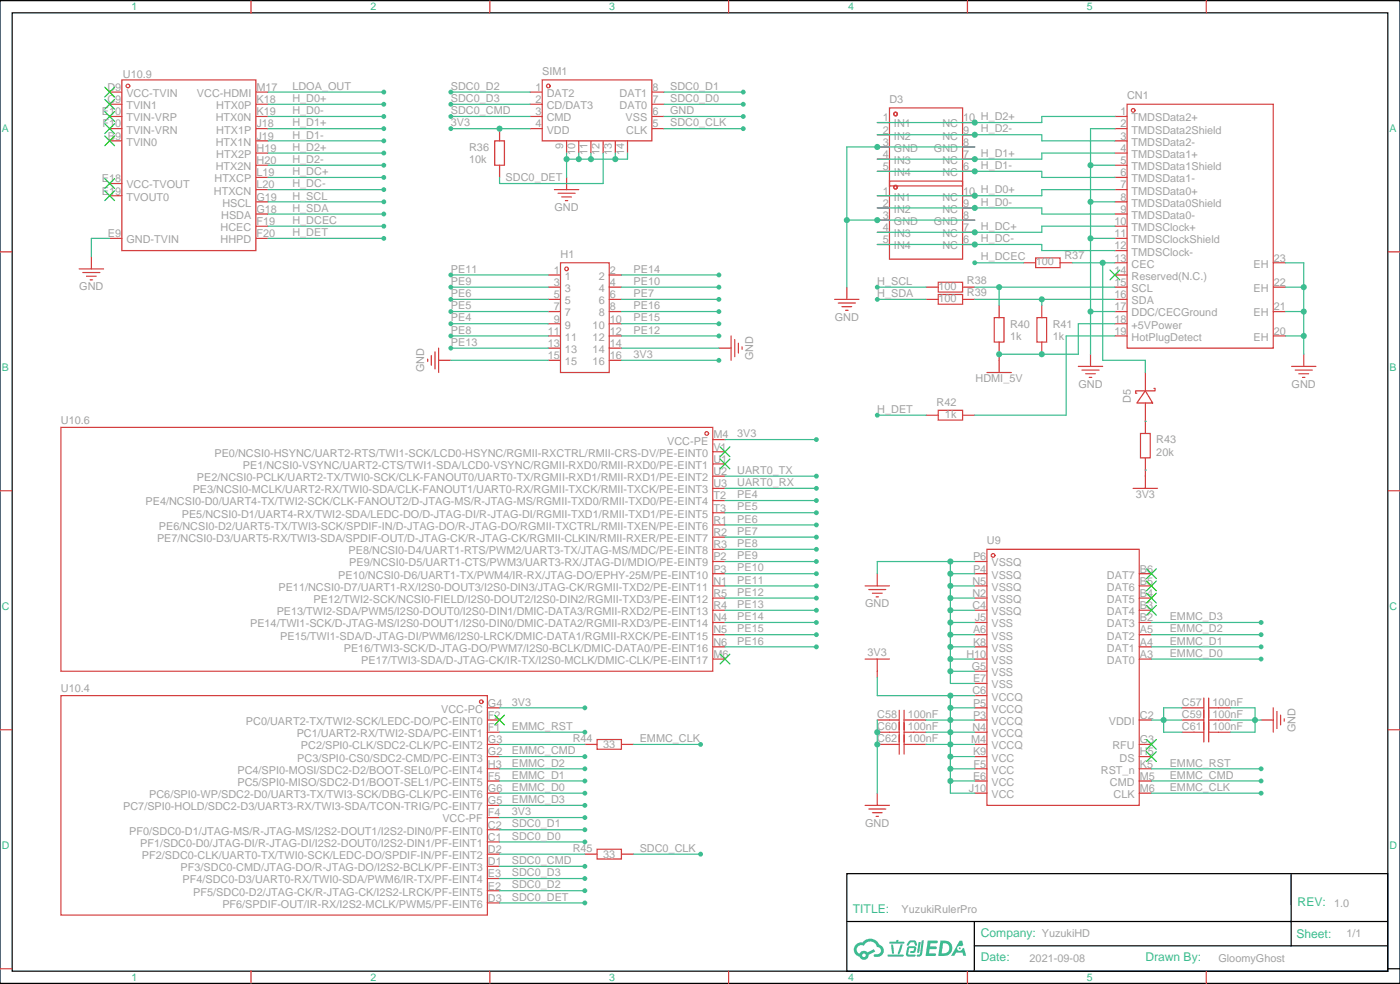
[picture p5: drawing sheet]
<svg xmlns="http://www.w3.org/2000/svg" width="405mm" height="285mm" viewBox="0 0 405 285" stroke-linecap="round" stroke-linejoin="round" font-family="sans-serif">
<defs><g id="words">
<g font-size="3.5" fill="#3dbc91">
<text x="375.7" y="262.3">REV:</text>
<text x="246.9" y="264">TITLE:</text>
<text x="284" y="271.1">Company: YuzukiHD</text>
<text x="375.4" y="271.4">Sheet:</text>
<text x="284" y="278.1">Date:</text>
<text x="331.6" y="278.1">Drawn By:</text>
</g>
<g font-size="3.1" fill="#3dbc91">
<text x="38.1" y="3">1</text>
<text x="107.2" y="3">2</text>
<text x="176.4" y="3">3</text>
<text x="245.5" y="3">4</text>
<text x="314.7" y="3">5</text>
<text x=".5" y="38.1">A</text>
<text x="402.3" y="38.1">A</text>
<text x=".5" y="107.3">B</text>
<text x="402.3" y="107.3">B</text>
<text x=".5" y="176.4">C</text>
<text x="402.3" y="176.4">C</text>
<text x=".5" y="245.6">D</text>
<text x="402.3" y="245.6">D</text>
<text x="38.1" y="283.8">1</text>
<text x="107.2" y="283.8">2</text>
<text x="176.4" y="283.8">3</text>
<text x="245.5" y="283.8">4</text>
<text x="314.7" y="283.8">5</text>
</g>
<g font-size="3.1" fill="#a2a2a2">
<text x="35.6" y="22.7">U10.9</text>
<text x="157" y="21.7">SIM1</text>
<text x="31.1" y="29.8">C9</text>
<text x="31.1" y="26.3">D9</text>
<text x="36.6" y="28.1">VCC-TVIN</text>
<text x="57" y="28.1">VCC-HDMI</text>
<text x="74.3" y="29.8">K18</text>
<text x="74.3" y="26.3">M17</text>
<text x="84.7" y="26">LDOA_OUT</text>
<text x="84.7" y="29.5">H_D0+</text>
<text x="130.5" y="26">SDC0_D2</text>
<text x="130.5" y="29.5">SDC0_D3</text>
<text x="155.1" y="26.3">1</text>
<text x="155.1" y="29.8">2</text>
<text x="158.3" y="28.1">DAT2</text>
<text x="179.4" y="28.1">DAT1</text>
<text x="188.9" y="29.8">7</text>
<text x="188.9" y="26.3">8</text>
<text x="194" y="26">SDC0_D1</text>
<text x="194" y="29.5">SDC0_D0</text>
<text x="257.5" y="29.9">D3</text>
<text x="326.3" y="28.8">CN1</text>
<text x="29.5" y="33.4">E10</text>
<text x="36.6" y="35.1">TVIN-VRP</text>
<text x="36.6" y="31.6">TVIN1</text>
<text x="62.5" y="35.1">HTX0N</text>
<text x="62.6" y="31.6">HTX0P</text>
<text x="74.3" y="33.4">K19</text>
<text x="84.7" y="33">H_D0-</text>
<text x="130.5" y="33">SDC0_CMD</text>
<text x="155.1" y="33.4">3</text>
<text x="158.3" y="31.6">CD/DAT3</text>
<text x="158.3" y="35.1">CMD</text>
<text x="179.4" y="31.6">DAT0</text>
<text x="181.1" y="35.1">VSS</text>
<text x="188.9" y="33.4">6</text>
<text x="194" y="33">GND</text>
<text x="255.6" y="35.1">1</text>
<text x="278.9" y="35.1">10 H_D2+</text>
<text x="324.4" y="33.4">1</text>
<text x="327.6" y="35.1">TMDSData2+</text>
<text x="29.7" y="36.9">F10</text>
<text x="31.2" y="40.4">B9</text>
<text x="36.6" y="38.7">TVIN-VRN</text>
<text x="62.6" y="38.7">HTX1P</text>
<text x="74.3" y="40.4">J19</text>
<text x="74.3" y="36.9">J18</text>
<text x="84.7" y="36.6">H_D1+</text>
<text x="84.7" y="40.1">H_D1-</text>
<text x="130.5" y="36.6">3V3</text>
<text x="155.1" y="36.9">4</text>
<text x="158.3" y="38.7">VDD</text>
<text x="181.3" y="38.7">CLK</text>
<text x="188.9" y="36.9">5</text>
<text x="194" y="36.6">SDC0_CLK</text>
<text x="255.6" y="38.7">2</text>
<text x="258.8" y="36.9">IN1</text>
<text x="258.8" y="40.4">IN2</text>
<text x="272.8" y="40.4">NC</text>
<text x="272.8" y="36.9">NC</text>
<text x="278.9" y="38.7">9</text>
<text x="284" y="38.3">H_D2-</text>
<text x="324.4" y="36.9">2</text>
<text x="324.4" y="40.4">3</text>
<text x="327.6" y="38.7">TMDSData2Shield</text>
<text x="36.6" y="42.2">TVIN0</text>
<text x="62.5" y="42.2">HTX1N</text>
<text x="62.6" y="45.7">HTX2P</text>
<text x="74.3" y="47.5">H20</text>
<text x="74.3" y="43.9">H19</text>
<text x="84.7" y="43.6">H_D2+</text>
<text x="84.7" y="47.1">H_D2-</text>
<text x="135.8" y="43.6">R36</text>
<text x="135.8" y="47.1">10k</text>
<text x="163" y="43.2" transform="rotate(-90 163 43.2)">9</text>
<text x="166.6" y="44.9" transform="rotate(-90 166.6 44.9)">10</text>
<text x="170.1" y="44.9" transform="rotate(-90 170.1 44.9)">11</text>
<text x="173.6" y="44.9" transform="rotate(-90 173.6 44.9)">12</text>
<text x="177.1" y="44.9" transform="rotate(-90 177.1 44.9)">13</text>
<text x="180.7" y="44.9" transform="rotate(-90 180.7 44.9)">14</text>
<text x="255.6" y="42.2">3</text>
<text x="255.6" y="45.7">4</text>
<text x="258.8" y="43.9">GND</text>
<text x="258.8" y="47.5">IN3</text>
<text x="270.4" y="43.9">GND</text>
<text x="272.8" y="47.5">NC</text>
<text x="278.9" y="45.7">7</text>
<text x="278.9" y="42.2">8</text>
<text x="284" y="45.4">H_D1+</text>
<text x="324.4" y="43.9">4</text>
<text x="324.4" y="47.5">5</text>
<text x="327.6" y="42.2">TMDSData2-</text>
<text x="327.6" y="45.7">TMDSData1+</text>
<text x="29.5" y="52.8">E18</text>
<text x="62.1" y="52.8">HTXCP</text>
<text x="62.5" y="49.2">HTX2N</text>
<text x="74.3" y="51">L19</text>
<text x="84.7" y="50.7">H_DC+</text>
<text x="146.4" y="52.4">SDC0_DET</text>
<text x="255.6" y="49.2">5</text>
<text x="258.8" y="51">IN4</text>
<text x="272.8" y="51">NC</text>
<text x="278.9" y="49.2">6</text>
<text x="284" y="48.9">H_D1-</text>
<text x="324.4" y="51">6</text>
<text x="327.6" y="49.2">TMDSData1Shield</text>
<text x="327.6" y="52.8">TMDSData1-</text>
<text x="29.5" y="56.3">E19</text>
<text x="36.6" y="58.1">TVOUT0</text>
<text x="36.6" y="54.5">VCC-TVOUT</text>
<text x="61.9" y="56.3">HTXCN</text>
<text x="64.4" y="59.8">HSCL</text>
<text x="74.3" y="58.1">G19</text>
<text x="74.3" y="54.5">L20</text>
<text x="84.7" y="54.2">H_DC-</text>
<text x="84.7" y="57.7">H_SCL</text>
<text x="255.6" y="56.3">1</text>
<text x="255.6" y="59.8">2</text>
<text x="258.8" y="58.1">IN1</text>
<text x="272.8" y="58.1">NC</text>
<text x="278.9" y="59.8">9</text>
<text x="278.9" y="56.3">10 H_D0+</text>
<text x="284" y="59.5">H_D0-</text>
<text x="324.4" y="54.5">7</text>
<text x="324.4" y="58.1">8</text>
<text x="327.6" y="56.3">TMDSData0+</text>
<text x="327.6" y="59.8">TMDSData0Shield</text>
<text x="64" y="63.3">HSDA</text>
<text x="74.3" y="65.1">F19</text>
<text x="74.3" y="61.6">G18</text>
<text x="84.7" y="61.3">H_SDA</text>
<text x="84.7" y="64.8">H_DCEC</text>
<text x="160.5" y="61.1">GND</text>
<text x="255.6" y="63.3">3</text>
<text x="258.8" y="61.6">IN2</text>
<text x="258.8" y="65.1">GND</text>
<text x="270.4" y="65.1">GND</text>
<text x="272.8" y="61.6">NC</text>
<text x="278.9" y="63.3">8</text>
<text x="322.6" y="65.1">10</text>
<text x="324.4" y="61.6">9</text>
<text x="327.6" y="63.3">TMDSData0-</text>
<text x="31.2" y="68.6">E9</text>
<text x="36.6" y="70.4">GND-TVIN</text>
<text x="63.9" y="66.9">HCEC</text>
<text x="63.9" y="70.4">HHPD</text>
<text x="74.3" y="68.6">F20</text>
<text x="84.7" y="68.3">H_DET</text>
<text x="255.6" y="66.9">4</text>
<text x="255.6" y="70.4">5</text>
<text x="258.8" y="68.6">IN3</text>
<text x="272.8" y="68.6">NC</text>
<text x="278.9" y="70.4">6</text>
<text x="278.9" y="66.9">7</text>
<text x="284" y="66.5">H_DC+</text>
<text x="284" y="70.1">H_DC-</text>
<text x="322.6" y="68.6">11</text>
<text x="327.6" y="66.9">TMDSClock+</text>
<text x="327.6" y="70.4">TMDSClockShield</text>
<text x="162.3" y="74.7">H1</text>
<text x="258.8" y="72.2">IN4</text>
<text x="272.8" y="72.2">NC</text>
<text x="284" y="75.4">H_DCEC</text>
<text x="299.9" y="76.8">100</text>
<text x="308.2" y="75">R37</text>
<text x="322.6" y="72.2">12</text>
<text x="322.6" y="75.7">13</text>
<text x="327.6" y="73.9">TMDSClock-</text>
<text x="327.6" y="77.5">CEC</text>
<text x="363" y="77.5">EH</text>
<text x="368.8" y="75.7">23</text>
<text x="23" y="84">GND</text>
<text x="130.5" y="78.9">PE11</text>
<text x="130.5" y="82.4">PE9</text>
<text x="160.4" y="79.2">1</text>
<text x="160.4" y="82.7">3</text>
<text x="163.6" y="81">1</text>
<text x="173.3" y="81">2</text>
<text x="176.6" y="82.7">4</text>
<text x="176.6" y="79.2">2</text>
<text x="183.4" y="78.9">PE14</text>
<text x="183.4" y="82.4">PE10</text>
<text x="254" y="82.4">H_SCL</text>
<text x="271.7" y="83.8">100</text>
<text x="280" y="82">R38</text>
<text x="322.6" y="79.2">14</text>
<text x="322.6" y="82.7">15</text>
<text x="327.6" y="81">Reserved(N.C.)</text>
<text x="368.8" y="82.7">22</text>
<text x="130.5" y="86">PE6</text>
<text x="130.5" y="89.5">PE5</text>
<text x="160.4" y="86.3">5</text>
<text x="160.4" y="89.8">7</text>
<text x="163.6" y="84.5">3</text>
<text x="163.6" y="88">5</text>
<text x="173.3" y="88">6</text>
<text x="173.3" y="84.5">4</text>
<text x="176.6" y="89.8">8</text>
<text x="176.6" y="86.3">6</text>
<text x="183.4" y="86">PE7</text>
<text x="183.4" y="89.5">PE16</text>
<text x="254" y="86">H_SDA</text>
<text x="271.7" y="87.3">100</text>
<text x="280" y="85.6">R39</text>
<text x="322.6" y="86.3">16</text>
<text x="322.6" y="89.8">17</text>
<text x="327.6" y="84.5">SCL</text>
<text x="327.6" y="88">SDA</text>
<text x="363" y="84.5">EH</text>
<text x="368.8" y="89.8">21</text>
<text x="130.5" y="93">PE4</text>
<text x="160.4" y="93.3">9</text>
<text x="163.6" y="91.6">7</text>
<text x="163.6" y="95.1">9</text>
<text x="171.6" y="95.1">10</text>
<text x="173.3" y="91.6">8</text>
<text x="176.6" y="93.3">10</text>
<text x="183.4" y="93">PE15</text>
<text x="241.7" y="92.8">GND</text>
<text x="292.5" y="94.8">R40</text>
<text x="304.8" y="94.8">R41</text>
<text x="322.6" y="93.3">18</text>
<text x="327.6" y="91.6">DDC/CECGround</text>
<text x="327.6" y="95.1">+5VPower</text>
<text x="363" y="91.6">EH</text>
<text x="130.5" y="96.5">PE8</text>
<text x="130.5" y="100.1">PE13</text>
<text x="158.6" y="96.9">11</text>
<text x="158.6" y="100.4">13</text>
<text x="163.6" y="98.6">11</text>
<text x="171.6" y="98.6">12</text>
<text x="176.6" y="100.4">14</text>
<text x="176.6" y="96.9">12</text>
<text x="183.4" y="96.5">PE12</text>
<text x="292.5" y="98.3">1k</text>
<text x="304.8" y="98.3">1k</text>
<text x="322.6" y="96.9">19</text>
<text x="327.6" y="98.6">HotPlugDetect</text>
<text x="363" y="98.6">EH</text>
<text x="368.8" y="96.9">20</text>
<text x="122.8" y="107.8" transform="rotate(-90 122.8 107.8)">GND</text>
<text x="158.6" y="103.9">15</text>
<text x="163.6" y="102.2">13</text>
<text x="163.6" y="105.7">15</text>
<text x="171.6" y="105.7">16</text>
<text x="171.6" y="102.2">14</text>
<text x="176.6" y="103.9">16</text>
<text x="183.4" y="103.6">3V3</text>
<text x="218.1" y="104.2" transform="rotate(-90 218.1 104.2)">GND</text>
<text x="282.5" y="110.5">HDMI_5V</text>
<text x="312.2" y="112.2">GND</text>
<text x="374" y="112.2">GND</text>
<text x="254" y="119.5">H_DET</text>
<text x="271.2" y="117.3">R42</text>
<text x="327.4" y="116.6" transform="rotate(-90 327.4 116.6)">D5</text>
<text x="17.6" y="122.6">U10.6</text>
<text x="273.6" y="120.9">1k</text>
<text x="193.2" y="128.6">VCC-PE</text>
<text x="206.6" y="126.8">M4</text>
<text x="206.6" y="130.4">V1</text>
<text x="213.4" y="126.5">3V3</text>
<text x="334.8" y="128.3">R43</text>
<text x="334.8" y="131.8">20k</text>
<text x="62.1" y="132.1">PE0/NCSI0-HSYNC/UART2-RTS/TWI1-SCK/LCD0-HSYNC/RGMII-RXCTRL/RMII-CRS-DV/PE-EINT0</text>
<text x="70.3" y="135.7">PE1/NCSI0-VSYNC/UART2-CTS/TWI1-SDA/LCD0-VSYNC/RGMII-RXD0/RMII-RXD0/PE-EINT1</text>
<text x="206.6" y="137.4">U2</text>
<text x="206.6" y="133.9">U1</text>
<text x="213.4" y="137.1">UART0_TX</text>
<text x="55.8" y="142.7">PE3/NCSI0-MCLK/UART2-RX/TWI0-SDA/CLK-FANOUT1/UART0-RX/RGMII-TXCK/RMII-TXCK/PE-EINT3</text>
<text x="57" y="139.2">PE2/NCSI0-PCLK/UART2-TX/TWI0-SCK/CLK-FANOUT0/UART0-TX/RGMII-RXD1/RMII-RXD1/PE-EINT2</text>
<text x="206.6" y="141">U3</text>
<text x="213.4" y="140.6">UART0_RX</text>
<text x="328.8" y="144">3V3</text>
<text x="42.1" y="146.2">PE4/NCSI0-D0/UART4-TX/TWI2-SCK/CLK-FANOUT2/D-JTAG-MS/R-JTAG-MS/RGMII-TXD0/RMII-TXD0/PE-EINT4</text>
<text x="52.6" y="149.8">PE5/NCSI0-D1/UART4-RX/TWI2-SDA/LEDC-DO/D-JTAG-DI/R-JTAG-DI/RGMII-TXD1/RMII-TXD1/PE-EINT5</text>
<text x="206.6" y="148">T3</text>
<text x="206.6" y="144.5">T2</text>
<text x="213.4" y="144.2">PE4</text>
<text x="213.4" y="147.7">PE5</text>
<text x="46" y="153.3">PE6/NCSI0-D2/UART5-TX/TWI3-SCK/SPDIF-IN/D-JTAG-DO/R-JTAG-DO/RGMII-TXCTRL/RMII-TXEN/PE-EINT6</text>
<text x="206.6" y="155.1">R2</text>
<text x="206.6" y="151.5">R1</text>
<text x="213.4" y="151.2">PE6</text>
<text x="213.4" y="154.7">PE7</text>
<text x="45.5" y="156.8">PE7/NCSI0-D3/UART5-RX/TWI3-SDA/SPDIF-OUT/D-JTAG-CK/R-JTAG-CK/RGMII-CLKIN/RMII-RXER/PE-EINT7</text>
<text x="100.9" y="160.4">PE8/NCSI0-D4/UART1-RTS/PWM2/UART3-TX/JTAG-MS/MDC/PE-EINT8</text>
<text x="206.6" y="158.6">R3</text>
<text x="213.4" y="158.3">PE8</text>
<text x="213.4" y="161.8">PE9</text>
<text x="285.8" y="157.5">U9</text>
<text x="98" y="167.4">PE10/NCSI0-D6/UART1-TX/PWM4/IR-RX/JTAG-DO/EPHY-25M/PE-EINT10</text>
<text x="101.1" y="163.9">PE9/NCSI0-D5/UART1-CTS/PWM3/UART3-RX/JTAG-DI/MDIO/PE-EINT9</text>
<text x="206.6" y="162.1">P2</text>
<text x="206.6" y="165.7">P3</text>
<text x="213.4" y="165.3">PE10</text>
<text x="281.7" y="162.1">P6</text>
<text x="281.7" y="165.7">P4</text>
<text x="287.1" y="163.9">VSSQ</text>
<text x="287.1" y="167.4">VSSQ</text>
<text x="320.5" y="167.4">DAT7</text>
<text x="330" y="165.7">B6</text>
<text x="80.6" y="170.9">PE11/NCSI0-D7/UART1-RX/I2S0-DOUT3/I2S0-DIN3/JTAG-CK/RGMII-TXD2/PE-EINT11</text>
<text x="206.6" y="172.7">R5</text>
<text x="206.6" y="169.2">N1</text>
<text x="213.4" y="168.9">PE11</text>
<text x="213.4" y="172.4">PE12</text>
<text x="281.5" y="169.2">N5</text>
<text x="281.5" y="172.7">N2</text>
<text x="287.1" y="170.9">VSSQ</text>
<text x="320.5" y="170.9">DAT6</text>
<text x="330" y="172.7">B4</text>
<text x="330" y="169.2">B5</text>
<text x="80.1" y="178">PE13/TWI2-SDA/PWM5/I2S0-DOUT0/I2S0-DIN1/DMIC-DATA3/RGMII-RXD2/PE-EINT13</text>
<text x="90.8" y="174.5">PE12/TWI2-SCK/NCSI0-FIELD/I2S0-DOUT2/I2S0-DIN2/RGMII-TXD3/PE-EINT12</text>
<text x="206.6" y="179.8">N4</text>
<text x="206.6" y="176.2">R4</text>
<text x="213.4" y="175.9">PE13</text>
<text x="213.4" y="179.4">PE14</text>
<text x="250.5" y="175.7">GND</text>
<text x="281.5" y="176.2">C4</text>
<text x="282.2" y="179.8">J5</text>
<text x="287.1" y="174.5">VSSQ</text>
<text x="287.1" y="178">VSSQ</text>
<text x="320.5" y="178">DAT4</text>
<text x="320.5" y="174.5">DAT5</text>
<text x="330" y="179.8">B2</text>
<text x="330" y="176.2">B3</text>
<text x="338.7" y="179.4">EMMC_D3</text>
<text x="72.4" y="181.5">PE14/TWI1-SCK/D-JTAG-MS/I2S0-DOUT1/I2S0-DIN0/DMIC-DATA2/RGMII-RXD3/PE-EINT14</text>
<text x="81.2" y="185.1">PE15/TWI1-SDA/D-JTAG-DI/PWM6/I2S0-LRCK/DMIC-DATA1/RGMII-RXCK/PE-EINT15</text>
<text x="206.6" y="183.3">N5</text>
<text x="213.4" y="183">PE15</text>
<text x="281.7" y="183.3">A6</text>
<text x="287.1" y="181.5">VSS</text>
<text x="287.1" y="185.1">VSS</text>
<text x="320.5" y="185.1">DAT2</text>
<text x="320.5" y="181.5">DAT3</text>
<text x="330" y="183.3">A5</text>
<text x="338.7" y="183">EMMC_D2</text>
<text x="99.5" y="188.6">PE16/TWI3-SCK/D-JTAG-DO/PWM7/I2S0-BCLK/DMIC-DATA0/PE-EINT16</text>
<text x="206.6" y="190.3">M6</text>
<text x="206.6" y="186.8">N6</text>
<text x="213.4" y="186.5">PE16</text>
<text x="251.2" y="189.8">3V3</text>
<text x="279.8" y="190.3">H10</text>
<text x="281.7" y="186.8">K8</text>
<text x="287.1" y="188.6">VSS</text>
<text x="320.5" y="188.6">DAT1</text>
<text x="330" y="190.3">A3</text>
<text x="330" y="186.8">A4</text>
<text x="338.7" y="190">EMMC_D0</text>
<text x="338.7" y="186.5">EMMC_D1</text>
<text x="104.6" y="192.1">PE17/TWI3-SDA/D-JTAG-CK/IR-TX/I2S0-MCLK/DMIC-CLK/PE-EINT17</text>
<text x="281.4" y="193.9">G5</text>
<text x="281.7" y="197.4">E7</text>
<text x="287.1" y="195.6">VSS</text>
<text x="287.1" y="192.1">VSS</text>
<text x="320.5" y="192.1">DAT0</text>
<text x="17.6" y="200.2">U10.4</text>
<text x="281.5" y="200.9">C6</text>
<text x="287.1" y="202.7">VCCQ</text>
<text x="287.1" y="199.2">VSS</text>
<text x="71.2" y="209.7">PC0/UART2-TX/TWI2-SCK/LEDC-DO/PC-EINT0</text>
<text x="127.7" y="206.2">VCC-PC</text>
<text x="141.3" y="204.5">G4</text>
<text x="141.3" y="208">F2</text>
<text x="148.2" y="204.1">3V3</text>
<text x="254" y="207.7">C58</text>
<text x="262.8" y="207.7">100nF</text>
<text x="281.7" y="204.5">P5</text>
<text x="281.7" y="208">P3</text>
<text x="287.1" y="206.2">VCCQ</text>
<text x="287.1" y="209.7">VCCQ</text>
<text x="321" y="209.7">VDDI</text>
<text x="330" y="208">C2</text>
<text x="342.2" y="207.7">C59</text>
<text x="342.2" y="204.1">C57</text>
<text x="351" y="207.7">100nF</text>
<text x="351" y="204.1">100nF</text>
<text x="85.9" y="213.3">PC1/UART2-RX/TWI2-SDA/PC-EINT1</text>
<text x="141.3" y="211.5">F1</text>
<text x="141.3" y="215">G3</text>
<text x="148.2" y="211.2">EMMC_RST</text>
<text x="165.8" y="214.7">R44</text>
<text x="185.2" y="214.7">EMMC_CLK</text>
<text x="254" y="211.2">C60</text>
<text x="254" y="214.7">C62</text>
<text x="262.8" y="211.2">100nF</text>
<text x="262.8" y="214.7">100nF</text>
<text x="281.2" y="215">M4</text>
<text x="281.5" y="211.5">N4</text>
<text x="287.1" y="213.3">VCCQ</text>
<text x="330" y="215">G3</text>
<text x="342.2" y="211.2">C61</text>
<text x="351" y="211.2">100nF</text>
<text x="375" y="211.8" transform="rotate(-90 375 211.8)">GND</text>
<text x="86.1" y="220.3">PC3/SPI0-CS0/SDC2-CMD/PC-EINT3</text>
<text x="87.1" y="216.8">PC2/SPI0-CLK/SDC2-CLK/PC-EINT2</text>
<text x="141.3" y="218.6">G2</text>
<text x="148.2" y="218.2">EMMC_CMD</text>
<text x="148.2" y="221.8">EMMC_D2</text>
<text x="174.6" y="216.5">33</text>
<text x="281.7" y="218.6">K9</text>
<text x="287.1" y="216.8">VCCQ</text>
<text x="287.1" y="220.3">VCC</text>
<text x="322.1" y="216.8">RFU</text>
<text x="324.2" y="220.3">DS</text>
<text x="330" y="218.6">H5</text>
<text x="338.7" y="221.8">EMMC_RST</text>
<text x="68.7" y="227.4">PC5/SPI0-MISO/SDC2-D1/BOOT-SEL1/PC-EINT5</text>
<text x="68.7" y="223.9">PC4/SPI0-MOSI/SDC2-D2/BOOT-SEL0/PC-EINT4</text>
<text x="141.3" y="225.6">F5</text>
<text x="141.3" y="222.1">H3</text>
<text x="148.2" y="225.3">EMMC_D1</text>
<text x="281.7" y="225.6">E6</text>
<text x="281.9" y="222.1">F5</text>
<text x="287.1" y="223.9">VCC</text>
<text x="287.1" y="227.4">VCC</text>
<text x="318.7" y="223.9">RST_n</text>
<text x="321.4" y="227.4">CMD</text>
<text x="330" y="225.6">M5</text>
<text x="330" y="222.1">K5</text>
<text x="338.7" y="225.3">EMMC_CMD</text>
<text x="43.2" y="230.9">PC6/SPI0-WP/SDC2-D0/UART3-TX/TWI3-SCK/DBG-CLK/PC-EINT6</text>
<text x="141.3" y="232.7">G5</text>
<text x="141.3" y="229.2">G6</text>
<text x="148.2" y="228.8">EMMC_D0</text>
<text x="148.2" y="232.4">EMMC_D3</text>
<text x="280.5" y="229.2">J10</text>
<text x="287.1" y="230.9">VCC</text>
<text x="322.4" y="230.9">CLK</text>
<text x="330" y="229.2">M6</text>
<text x="338.7" y="228.8">EMMC_CLK</text>
<text x="35.7" y="234.4">PC7/SPI0-HOLD/SDC2-D3/UART3-RX/TWI3-SDA/TCON-TRIG/PC-EINT7</text>
<text x="128.1" y="238">VCC-PF</text>
<text x="141.3" y="239.7">C2</text>
<text x="141.3" y="236.2">F4</text>
<text x="148.2" y="235.9">3V3</text>
<text x="148.2" y="239.4">SDC0_D1</text>
<text x="250.5" y="239.2">GND</text>
<text x="37.4" y="241.5">PF0/SDC0-D1/JTAG-MS/R-JTAG-MS/I2S2-DOUT1/I2S2-DIN0/PF-EINT0</text>
<text x="40.6" y="245">PF1/SDC0-D0/JTAG-DI/R-JTAG-DI/I2S2-DOUT0/I2S2-DIN1/PF-EINT1</text>
<text x="141.3" y="243.3">C1</text>
<text x="148.2" y="242.9">SDC0_D0</text>
<text x="41.1" y="248.6">PF2/SDC0-CLK/UART0-TX/TWI0-SCK/LEDC-DO/SPDIF-IN/PF-EINT2</text>
<text x="141.3" y="250.3">D1</text>
<text x="141.3" y="246.8">D2</text>
<text x="148.2" y="250">SDC0_CMD</text>
<text x="165.8" y="246.5">R45</text>
<text x="174.6" y="248.2">33</text>
<text x="185.2" y="246.5">SDC0_CLK</text>
<text x="52.3" y="252.1">PF3/SDC0-CMD/JTAG-DO/R-JTAG-DO/I2S2-BCLK/PF-EINT3</text>
<text x="52.8" y="255.6">PF4/SDC0-D3/UART0-RX/TWI0-SDA/PWM6/IR-TX/PF-EINT4</text>
<text x="141.3" y="257.4">E2</text>
<text x="141.3" y="253.8">E3</text>
<text x="148.2" y="253.5">SDC0_D3</text>
<text x="148.2" y="257">SDC0_D2</text>
<text x="56" y="259.1">PF5/SDC0-D2/JTAG-CK/R-JTAG-CK/I2S2-LRCK/PF-EINT5</text>
<text x="64.4" y="262.7">PF6/SPDIF-OUT/IR-RX/I2S2-MCLK/PWM5/PF-EINT6</text>
<text x="141.3" y="260.9">D3</text>
<text x="148.2" y="260.6">SDC0_DET</text>
<text x="386.3" y="262.3">1.0</text>
<text x="261.1" y="264.1">YuzukiRulerPro</text>
<text x="389.8" y="271.2">1/1</text>
<text x="298.1" y="278.2">2021-09-08</text>
<text x="352.8" y="278.2">GloomyGhost</text>
</g>
</g></defs>
<path d="M0 .2h405.3v284.3h-405.3zM3.5 3.7h398.3v277.3h-398.3zM245.2 252.8h156.6v28.2h-156.6zM373.8 252.8v20.9M245.2 266.6h156.5M282.1 273.7h119.6M282.1 266.6v14.1M401.8 280.3h3.5" fill="none" stroke="#000" stroke-width=".35"/>
<g fill="none" stroke="#d43d3d" stroke-width=".35">
<path d="M72.7 .2v3.5M141.8 .2v3.5M211 .2v3.5M280.1 .2v3.5M349.2 .2v3.5M0 72.9h3.5M401.8 72.9h3.5M0 142h3.5M401.8 142h3.5M0 211.1h3.5M401.8 211.1h3.5M0 280.3h3.5"/>
<path d="M72.7 281v3.5M141.8 281v3.5M211 281v3.5M280.1 281v3.5M349.2 281v3.5"/>
</g>
<g fill="#178fff">
<path d="M268.6 272.1h2.5l.4 .2-.1 .6h-2l-.1 .9h1.6l.4 .4-.5 .4h-1.7l-.1 1.2 1.8 .1 .2 .3-.2 .3-2.8 .1z"/>
<path d="M277.9 272.2h.7l.3 1.3-.6 .3a.74 .74 0 0 0-1.1 .3 .74 .74 0 0 0 .5 1 .74 .74 0 0 0 .9-.6l.5-.3 .6 2.3h-.8l-.3-.9h-1.8l-.5 .9h-.9z"/>
<path d="M266 272.6h.6l-.4 2.9a.31 .31 0 0 1-.4 .3 .31 .31 0 0 1-.3-.4z"/>
<path d="M266.9 272.1h.6l-.5 3.9a.89 .89 0 0 1-.7 .7 .89 .89 0 0 1-.9-.3l1-.4z"/>
<path d="M263.2 272.3l.6-.3 1.2 .2 .6 1.2-.7 .2-.3-1-1.1 .2a.95 .95 0 0 1-.9 .8l-.1-.2z"/>
<path d="M262.9 273.9l1.8-.1a1.04 1.04 0 0 1 .6 1 1.04 1.04 0 0 1-.9 .9h-.6a.29 .29 0 0 1-.3-.3 .29 .29 0 0 1 .3-.2l.7-.1 .2-.8-1.5 .1-.3 1.7 1.9 .1a.29 .29 0 0 1 .3 .3 .29 .29 0 0 1-.3 .3l-2-.1-.4-.2 .2-2.1z"/>
<path d="M257 276.2h4.4a.3 .3 0 0 1 .3 .3 .3 .3 0 0 1-.3 .3h-4.3z"/>
<path d="M260.7 273.2h.7l-.5 1.7a1.02 1.02 0 0 1-.7 1.2l-.3-.3z"/>
<path d="M258 273.3h.6l.2 2.4-.2 .3-.3-.2z"/>
<path d="M257.5 272.5h1.9l.2-.6h.5v.6h1.5a.29 .29 0 0 1 .3 .3 .29 .29 0 0 1-.3 .2h-4z"/>
<path d="M272.3 272.1l-.7 4.5h1.5a2.27 2.27 0 0 0 2.6-2.3 2.27 2.27 0 0 0-2.7-2.2zM273.1 272.9a1.5 1.5 0 0 1 1.8 1.5 1.5 1.5 0 0 1-2 1.4h-.3z"/>
<path d="M247.8 273.3a2.09 2.09 0 0 0 1 3.5 1.37 1.37 0 0 0 1.6 .9 1.37 1.37 0 0 0 1.1-1.4l1.9-1-.4-.7-1.8 .9a1.4 1.4 0 0 0-2.3 .5 1.32 1.32 0 0 1-.7-1.9 1.32 1.32 0 0 1 1.9-.5 2.02 2.02 0 0 1 2.1-1.2 2.02 2.02 0 0 1 1.8 1.6 1.09 1.09 0 0 1 1 1.4 1.09 1.09 0 0 1-1.5 .7 .41 .41 0 0 0-.5 .3 .41 .41 0 0 0 .3 .5 1.89 1.89 0 0 0 2.5-1.2 1.89 1.89 0 0 0-1.2-2.4 2.98 2.98 0 0 0-5-.7l-1 .2zM249.6 276.4a.55 .55 0 0 1 1.1 0 .55 .55 0 0 1-1.1 0z"/>
<circle cx="277.9" cy="274.4" r=".28"/>
</g>
<g fill="none" stroke="#d43d3d" stroke-width=".35">
<path d="M31.7 33.7h3.6M31.7 37.2h3.6M31.7 30.2h3.6M31.7 26.6h3.6M35.3 23.1h38.8v49.4h-38.8zM74.1 33.7h3.5M74.1 37.2h3.5M74.1 30.2h3.5M74.1 26.6h3.5M144.6 37.2v3.6M153.5 33.7h3.5M153.5 37.2h3.5"/>
<path d="M153.5 30.2h3.5M153.5 26.6h3.5M157 23.1h31.7v17.7h-31.7zM188.7 33.7h3.6M188.7 37.2h3.6M188.7 30.2h3.6M188.7 26.6h3.6M254 35.5h3.5M254 39h3.5M257.5 31.2h21.2v22.6h-21.2zM278.7 35.5h3.5M278.7 39h3.5"/>
<path d="M322.8 33.7h3.5M322.8 37.2h3.5M326.3 30.2h42.4v70.5h-42.4zM31.7 40.8h3.6M31.7 56.6h3.6M31.7 53.1h3.6M74.1 58.4h3.5M74.1 54.9h3.5M74.1 51.3h3.5M74.1 47.8h3.5M74.1 44.3h3.5M74.1 40.8h3.5"/>
<path d="M143.2 40.8h2.8v7h-2.8zM144.6 47.8v3.5M160.5 54.9h7.1M161.6 55.9h4.9M162.6 57h2.9M163.7 58h.7M164 40.8v3.5M164 51.3v3.6M167.6 40.8v3.5M171.1 40.8v3.5M174.6 40.8v3.5M178.2 40.8v3.5"/>
<path d="M181.7 40.8v3.5M254 56.6h3.5M254 42.5h3.5M254 46h3.5M254 49.6h3.5M257.5 52.4h21.2v22.6h-21.2zM278.7 56.6h3.5M278.7 42.5h3.5M278.7 46h3.5M278.7 49.6h3.5M322.8 58.4h3.5M322.8 54.9h3.5"/>
<path d="M322.8 51.3h3.5M322.8 47.8h3.5M322.8 44.3h3.5M322.8 40.8h3.5M22.9 77.8h7.1M24 78.9h4.9M25 79.9h2.9M26.5 74.3v3.5M31.7 69h3.6M74.1 65.4h3.5M74.1 61.9h3.5M74.1 69h3.5"/>
<path d="M158.7 79.6h3.6M162.3 76h14.1v31.8h-14.1zM176.4 79.6h3.5M254 60.2h3.5M254 63.7h3.5M254 67.2h3.5M254 70.7h3.5M278.7 60.2h3.5M278.7 63.7h3.5M278.7 67.2h3.5M278.7 70.7h3.5M296.3 76h3.6"/>
<path d="M299.9 74.6h7v2.8h-7zM306.9 76h3.5M322.8 65.4h3.5M322.8 61.9h3.5M322.8 69h3.5M322.8 76h3.5M322.8 72.5h3.5M322.8 79.6h3.5M368.7 76h3.5M26.1 81h.7M158.7 83.1h3.6M158.7 90.1h3.6"/>
<path d="M158.7 86.6h3.6M158.7 93.7h3.6M158.7 97.2h3.6M176.4 83.1h3.5M176.4 90.1h3.5M176.4 86.6h3.5M176.4 93.7h3.5M176.4 97.2h3.5M211.7 97.2v7.1M212.7 98.3v4.9M213.8 99.3v2.8M241.7 86.6h7"/>
<path d="M242.7 87.7h4.9M243.8 88.7h2.8M244.8 89.8h.7M245.2 83.1v3.5M268.1 83.1h3.5M268.1 86.6h3.5M271.6 81.7h7.1v2.8h-7.1zM271.6 85.2h7.1v2.8h-7.1zM278.7 83.1h3.5M278.7 86.6h3.5M287.9 91.9h2.8v7.1h-2.8zM289.3 88.4v3.5"/>
<path d="M289.3 99v8.8M300.2 91.9h2.8v7.1h-2.8zM301.6 88.4v3.5M301.6 99v3.5M322.8 83.1h3.5M322.8 90.1h3.5M322.8 86.6h3.5M322.8 93.7h3.5M322.8 97.2h3.5M368.7 83.1h3.5M368.7 90.1h3.5M368.7 97.2h3.5"/>
<path d="M123.8 103.9v.7M124.9 102.8v2.9M125.9 101.8v4.9M127 104.3h3.5M127 100.7v7.1M158.7 104.3h3.6M158.7 100.7h3.6M176.4 104.3h3.5M176.4 100.7h3.5M208.1 100.7h3.6M214.8 100.4v.7M271.6 118.7h7.1v2.8h-7.1z"/>
<path d="M285.8 107.8h7M312.2 106h7.1M313.3 107.1h4.9M314.3 108.1h2.8M315.4 109.2h.7M315.7 102.5v3.5M331.6 113.1l2.1 3.5h-4.6zM331.6 107.8v5.3M331.6 116.6v8.8M334.1 112.4h.3v.7h-5.6v.7h.3M373.9 106h7.1M375 107.1h4.9"/>
<path d="M376.1 108.1h2.8M377.1 109.2h.7M377.5 102.5v3.5M17.6 123.7h188.8v70.5h-188.8zM206.4 137.8h3.5M206.4 134.2h3.5M206.4 127.2h3.5M206.4 130.7h3.5M268.1 120.1h3.5M278.7 120.1h3.5M330.2 125.4h2.8v7.1h-2.8zM331.6 132.5v8.8"/>
<path d="M206.4 158.9h3.5M206.4 155.4h3.5M206.4 151.9h3.5M206.4 148.4h3.5M206.4 144.8h3.5M206.4 141.3h3.5M285.8 158.9h44v74.1h-44zM328.1 141.3h7M206.4 162.5h3.5M206.4 166h3.5M206.4 169.5h3.5M206.4 173h3.5"/>
<path d="M206.4 176.6h3.5M250.5 169.5h7M251.5 170.6h5M252.6 171.6h2.8M253.6 172.7h.8M254 166v3.5M282.2 162.5h3.6M282.2 166h3.6M282.2 169.5h3.6M282.2 173h3.6M282.2 176.6h3.6M329.8 166h3.6"/>
<path d="M329.8 169.5h3.6M329.8 173h3.6M329.8 176.6h3.6M206.4 180.1h3.5M206.4 183.6h3.5M206.4 187.2h3.5M206.4 190.7h3.5M250.5 190.7h7M254 190.7v5.3M282.2 180.1h3.6M282.2 183.6h3.6M282.2 187.2h3.6"/>
<path d="M282.2 197.7h3.6M282.2 194.2h3.6M282.2 190.7h3.6M329.8 180.1h3.6M329.8 183.6h3.6M329.8 187.2h3.6M329.8 190.7h3.6M17.6 201.3h123.5v63.5h-123.5zM141.1 204.8h3.5M141.1 211.9h3.5M141.1 218.9h3.5M141.1 215.4h3.5"/>
<path d="M141.1 208.3h3.5M169.3 215.4h3.6M172.9 214h7v2.8h-7zM179.9 215.4h3.5M254 211.9h6.3M254 215.4h6.3M254 208.3h6.3M260.3 205.5v12.7M261.8 211.9h6.3M261.8 215.4h6.3M261.8 208.3h6.3M261.8 205.5v12.7"/>
<path d="M282.2 204.8h3.6M282.2 211.9h3.6M282.2 218.9h3.6M282.2 215.4h3.6M282.2 208.3h3.6M282.2 201.3h3.6M329.8 218.9h3.6M329.8 215.4h3.6M329.8 208.3h3.6M342.2 204.8h6.3M342.2 211.9h6.3M342.2 208.3h6.3"/>
<path d="M348.5 202v12.7M350 204.8h6.3M350 211.9h6.3M350 208.3h6.3M350 202v12.7M365.1 208.3h3.6M368.7 204.8v7.1M369.7 205.9v4.9M370.8 206.9v2.8M371.8 208v.7M141.1 233h3.5M141.1 229.5h3.5"/>
<path d="M141.1 226h3.5M141.1 222.4h3.5M141.1 236.5h3.5M250.5 233h7M251.5 234.1h5M252.6 235.1h2.8M253.6 236.2h.8M254 229.5v3.5M282.2 229.5h3.6M282.2 226h3.6M282.2 222.4h3.6M329.8 229.5h3.6"/>
<path d="M329.8 226h3.6M329.8 222.4h3.6M141.1 240.1h3.5M141.1 257.7h3.5M141.1 254.2h3.5M141.1 250.7h3.5M141.1 247.1h3.5M141.1 243.6h3.5M169.3 247.1h3.6M172.9 245.7h7v2.8h-7zM179.9 247.1h3.5M141.1 261.2h3.5"/>
<circle cx="37" cy="24.9" r=".53"/>
<circle cx="158.7" cy="24.9" r=".53"/>
<circle cx="259.3" cy="33" r=".53"/>
<circle cx="328.1" cy="31.9" r=".53"/>
<circle cx="259.3" cy="54.2" r=".53"/>
<circle cx="164" cy="77.8" r=".53"/>
<circle cx="204.6" cy="125.4" r=".53"/>
<circle cx="287.5" cy="160.7" r=".53"/>
<circle cx="139.3" cy="203" r=".53"/>
</g>
<g fill="none" stroke="#3c3" stroke-width=".35">
<path d="M30.3 32.3l2.9 2.8M30.3 28.8l2.9 2.8M30.3 39.3l2.9 2.9M30.3 35.8l2.9 2.8M30.3 25.2l2.9 2.9M33.2 32.3l-2.9 2.8M33.2 28.8l-2.9 2.8M33.2 39.3l-2.9 2.9M33.2 35.8l-2.9 2.8M33.2 25.2l-2.9 2.9M30.3 55.2l2.9 2.8M30.3 51.7l2.9 2.8"/>
<path d="M33.2 55.2l-2.9 2.8M33.2 51.7l-2.9 2.8M321.4 78.1l2.8 2.9M324.2 78.1l-2.8 2.9M208.5 132.8l2.8 2.9M208.5 129.3l2.8 2.8M211.3 132.8l-2.8 2.9M211.3 129.3l-2.8 2.8M332 175.2l2.8 2.8M332 171.6l2.8 2.9M332 168.1l2.8 2.8M332 164.6l2.8 2.8"/>
<path d="M334.8 175.2l-2.8 2.8M334.8 171.6l-2.8 2.9M334.8 168.1l-2.8 2.8M334.8 164.6l-2.8 2.8M208.5 189.3l2.8 2.8M211.3 189.3l-2.8 2.8M143.2 206.9l2.8 2.8M146 206.9l-2.8 2.8M332 217.5l2.8 2.8M332 214l2.8 2.8M334.8 217.5l-2.8 2.8M334.8 214l-2.8 2.8"/>
</g>
<g fill="none" stroke="#3dbd91" stroke-width=".35">
<path d="M77.6 26.6h33.5M77.6 30.2h33.5M77.6 33.7h33.5M77.6 37.2h33.5M130.5 26.6h23M130.5 30.2h23M130.5 33.7h23M130.5 37.2h23M192.3 26.6h22.9M192.3 30.2h22.9M192.3 33.7h22.9M192.3 37.2h22.9"/>
<path d="M254 39h47.6v1.8h21.2M322.8 33.7h-21.2v1.8h-47.6M322.8 37.2h-7.1v65.3M77.6 40.8h33.5M77.6 44.3h33.5M77.6 47.8h33.5M77.6 51.3h33.5M77.6 54.9h33.5M77.6 58.4h33.5M164 44.3v7M167.6 44.3v1.7M171.1 44.3v1.7"/>
<path d="M174.6 44.3v8.8h-30v-1.8M178.2 44.3v1.7M181.7 44.3v1.7h-17.7M254 49.6h47.6v1.7h21.2M282.2 42.5h-37v40.6M315.7 47.8h7.1M315.7 58.4h7.1M322.8 44.3h-21.2v1.7h-47.6M322.8 54.9h-21.2v1.7h-47.6M31.7 69h-5.2v5.3M77.6 61.9h33.5M77.6 65.4h33.5"/>
<path d="M77.6 69h33.5M245.2 63.7h37M254 60.2h47.6v1.7h21.2M254 70.7h47.6v1.8h21.2M282.2 76h14.1M310.4 76h12.4M315.7 69h7.1M319.3 76v28.3h12.3v3.5M322.8 65.4h-21.2v1.8h-47.6M372.2 76h5.3v26.5M254 83.1h14.1M254 86.6h14.1"/>
<path d="M282.2 83.1h40.6M282.2 86.6h40.6M289.3 83.1v5.3M301.6 86.6v1.8M315.7 90.1h7.1M322.8 93.7h-10.6v8.8h-22.9M372.2 97.2h5.3M372.2 90.1h5.3M372.2 83.1h5.3M209.9 137.8h26.5M209.9 127.2h26.5M209.9 141.3h26.5"/>
<path d="M275.2 162.5v35.2h7M275.2 166h7M275.2 176.6h7M275.2 173h7M275.2 169.5h7M282.2 162.5h-28.2v3.5M254 196v5.3h28.2M275.2 190.7h7M275.2 187.2h7M275.2 183.6h7M275.2 180.1h7M275.2 194.2h7"/>
<path d="M333.4 190.7h31.7M333.4 187.2h31.7M333.4 183.6h31.7M333.4 180.1h31.7M144.6 204.8h24.7M144.6 211.9h24.7M144.6 218.9h24.7M144.6 215.4h24.7M183.4 215.4h19.4M254 208.3v21.2M268.1 208.3h14.1M268.1 211.9h14.1"/>
<path d="M268.1 215.4h14.1M275.2 201.3v28.2h7M275.2 204.8h7M275.2 218.9h7M333.4 208.3h8.8M342.2 204.8h-5.3v7.1h5.3M356.3 204.8h7.1v7.1h-7.1M356.3 208.3h8.8M144.6 226h24.7M144.6 229.5h24.7M144.6 222.4h24.7M144.6 236.5h24.7"/>
<path d="M144.6 233h24.7M275.2 226h7M275.2 222.4h7M333.4 226h31.7M333.4 229.5h31.7M333.4 222.4h31.7M144.6 240.1h24.7M144.6 243.6h24.7M144.6 247.1h24.7M144.6 250.7h24.7M144.6 254.2h24.7M144.6 257.7h24.7"/>
<path d="M183.4 247.1h19.4M144.6 261.2h24.7"/>
</g>
<g fill="#3dbd91">
<circle cx="331.6" cy="121.9" r=".18"/>
<circle cx="331.6" cy="136" r=".18"/>
</g>
<g fill="none" stroke="#3dbd91" stroke-width=".35">
<path d="M130.5 79.6h28.2M179.9 79.6h28.2M130.5 97.2h28.2M130.5 83.1h28.2M130.5 86.6h28.2M130.5 90.1h28.2M130.5 93.7h28.2M179.9 97.2h28.2M179.9 83.1h28.2M179.9 86.6h28.2M179.9 90.1h28.2M179.9 93.7h28.2"/>
<path d="M322.8 97.2h-14.1v22.9h-26.5M130.5 100.7h28.2M130.5 104.3h28.2M179.9 100.7h28.2M179.9 104.3h28.2M254 120.1h14.1M209.9 144.8h26.5M209.9 148.4h26.5M209.9 151.9h26.5M209.9 155.4h26.5M209.9 158.9h26.5M209.9 162.5h26.5"/>
<path d="M209.9 166h26.5M209.9 169.5h26.5M209.9 173h26.5M209.9 176.6h26.5M209.9 180.1h26.5M209.9 183.6h26.5M209.9 187.2h26.5"/>
</g>
<g fill="#3dbd91">
<circle cx="336.9" cy="208.3" r=".88"/>
<circle cx="363.4" cy="208.3" r=".88"/>
<circle cx="275.2" cy="190.7" r=".88"/>
<circle cx="275.2" cy="194.2" r=".88"/>
<circle cx="275.2" cy="162.5" r=".88"/>
<circle cx="275.2" cy="166" r=".88"/>
<circle cx="275.2" cy="187.2" r=".88"/>
<circle cx="275.2" cy="183.6" r=".88"/>
<circle cx="275.2" cy="180.1" r=".88"/>
<circle cx="275.2" cy="176.6" r=".88"/>
<circle cx="275.2" cy="173" r=".88"/>
<circle cx="275.2" cy="169.5" r=".88"/>
<circle cx="275.2" cy="226" r=".88"/>
<circle cx="275.2" cy="201.3" r=".88"/>
<circle cx="275.2" cy="204.8" r=".88"/>
<circle cx="275.2" cy="222.4" r=".88"/>
<circle cx="275.2" cy="218.9" r=".88"/>
<circle cx="275.2" cy="215.4" r=".88"/>
<circle cx="275.2" cy="211.8" r=".88"/>
<circle cx="275.2" cy="208.3" r=".88"/>
<circle cx="254" cy="211.8" r=".88"/>
<circle cx="254" cy="215.4" r=".88"/>
<circle cx="377.5" cy="97.2" r=".88"/>
<circle cx="377.5" cy="90.1" r=".88"/>
<circle cx="377.5" cy="83.1" r=".88"/>
<circle cx="144.6" cy="37.2" r=".88"/>
<circle cx="167.6" cy="46" r=".88"/>
<circle cx="164" cy="46" r=".88"/>
<circle cx="171.1" cy="46" r=".88"/>
<circle cx="178.2" cy="46" r=".88"/>
<circle cx="282.2" cy="60.2" r=".88"/>
<circle cx="282.2" cy="56.6" r=".88"/>
<circle cx="315.7" cy="47.8" r=".88"/>
<circle cx="315.7" cy="58.4" r=".88"/>
<circle cx="315.7" cy="69" r=".88"/>
<circle cx="315.7" cy="90.1" r=".88"/>
<circle cx="282.2" cy="39" r=".88"/>
<circle cx="282.2" cy="35.5" r=".88"/>
<circle cx="282.2" cy="46" r=".88"/>
<circle cx="282.2" cy="49.6" r=".88"/>
<circle cx="254" cy="42.5" r=".88"/>
<circle cx="254" cy="63.7" r=".88"/>
<circle cx="245.2" cy="63.7" r=".88"/>
<circle cx="282.2" cy="67.2" r=".88"/>
<circle cx="282.2" cy="70.7" r=".88"/>
<circle cx="289.3" cy="83.1" r=".88"/>
<circle cx="301.6" cy="86.6" r=".88"/>
<circle cx="289.3" cy="102.5" r=".88"/>
<circle cx="301.6" cy="102.5" r=".88"/>
<circle cx="319.3" cy="76" r=".88"/>
<circle cx="365.1" cy="190.7" r=".71"/>
<circle cx="365.1" cy="187.2" r=".71"/>
<circle cx="365.1" cy="183.6" r=".71"/>
<circle cx="365.1" cy="180.1" r=".71"/>
<circle cx="365.1" cy="226" r=".71"/>
<circle cx="365.1" cy="229.5" r=".71"/>
<circle cx="365.1" cy="222.4" r=".71"/>
<circle cx="111.1" cy="26.6" r=".71"/>
<circle cx="111.1" cy="30.2" r=".71"/>
<circle cx="111.1" cy="33.7" r=".71"/>
<circle cx="111.1" cy="37.2" r=".71"/>
<circle cx="111.1" cy="40.8" r=".71"/>
<circle cx="111.1" cy="44.3" r=".71"/>
<circle cx="111.1" cy="47.8" r=".71"/>
<circle cx="111.1" cy="51.3" r=".71"/>
<circle cx="111.1" cy="54.9" r=".71"/>
<circle cx="111.1" cy="58.4" r=".71"/>
<circle cx="111.1" cy="61.9" r=".71"/>
<circle cx="111.1" cy="65.4" r=".71"/>
<circle cx="111.1" cy="69" r=".71"/>
<circle cx="202.8" cy="215.4" r=".71"/>
<circle cx="169.3" cy="204.8" r=".71"/>
<circle cx="169.3" cy="236.5" r=".71"/>
<circle cx="169.3" cy="211.8" r=".71"/>
<circle cx="169.3" cy="218.9" r=".71"/>
<circle cx="169.3" cy="222.4" r=".71"/>
<circle cx="169.3" cy="226" r=".71"/>
<circle cx="169.3" cy="229.5" r=".71"/>
<circle cx="169.3" cy="233" r=".71"/>
<circle cx="169.3" cy="240.1" r=".71"/>
<circle cx="169.3" cy="243.6" r=".71"/>
<circle cx="169.3" cy="250.7" r=".71"/>
<circle cx="169.3" cy="254.2" r=".71"/>
<circle cx="169.3" cy="257.7" r=".71"/>
<circle cx="169.3" cy="261.2" r=".71"/>
<circle cx="202.8" cy="247.1" r=".71"/>
<circle cx="130.5" cy="26.6" r=".71"/>
<circle cx="130.5" cy="30.2" r=".71"/>
<circle cx="130.5" cy="33.7" r=".71"/>
<circle cx="130.5" cy="37.2" r=".71"/>
<circle cx="215.2" cy="37.2" r=".71"/>
<circle cx="215.2" cy="26.6" r=".71"/>
<circle cx="215.2" cy="30.2" r=".71"/>
<circle cx="215.2" cy="33.7" r=".71"/>
<circle cx="236.4" cy="137.8" r=".71"/>
<circle cx="236.4" cy="141.3" r=".71"/>
<circle cx="236.4" cy="127.2" r=".71"/>
<circle cx="254" cy="83.1" r=".71"/>
<circle cx="254" cy="86.6" r=".71"/>
<circle cx="282.2" cy="76" r=".71"/>
<circle cx="254" cy="120.1" r=".71"/>
<circle cx="236.4" cy="144.8" r=".71"/>
<circle cx="236.4" cy="148.3" r=".71"/>
<circle cx="236.4" cy="151.9" r=".71"/>
<circle cx="236.4" cy="155.4" r=".71"/>
<circle cx="236.4" cy="158.9" r=".71"/>
<circle cx="236.4" cy="162.5" r=".71"/>
<circle cx="236.4" cy="166" r=".71"/>
<circle cx="236.4" cy="169.5" r=".71"/>
<circle cx="236.4" cy="173" r=".71"/>
<circle cx="236.4" cy="176.6" r=".71"/>
<circle cx="236.4" cy="180.1" r=".71"/>
<circle cx="236.4" cy="183.6" r=".71"/>
<circle cx="236.4" cy="187.2" r=".71"/>
<circle cx="130.5" cy="79.6" r=".71"/>
<circle cx="208.1" cy="79.6" r=".71"/>
<circle cx="208.1" cy="83.1" r=".71"/>
<circle cx="208.1" cy="86.6" r=".71"/>
<circle cx="208.1" cy="90.1" r=".71"/>
<circle cx="208.1" cy="93.7" r=".71"/>
<circle cx="208.1" cy="97.2" r=".71"/>
<circle cx="208.1" cy="104.3" r=".71"/>
<circle cx="130.5" cy="83.1" r=".71"/>
<circle cx="130.5" cy="86.6" r=".71"/>
<circle cx="130.5" cy="90.1" r=".71"/>
<circle cx="130.5" cy="93.7" r=".71"/>
<circle cx="130.5" cy="97.2" r=".71"/>
<circle cx="130.5" cy="100.7" r=".71"/>
</g>
<use href="#words"/>
</svg>
